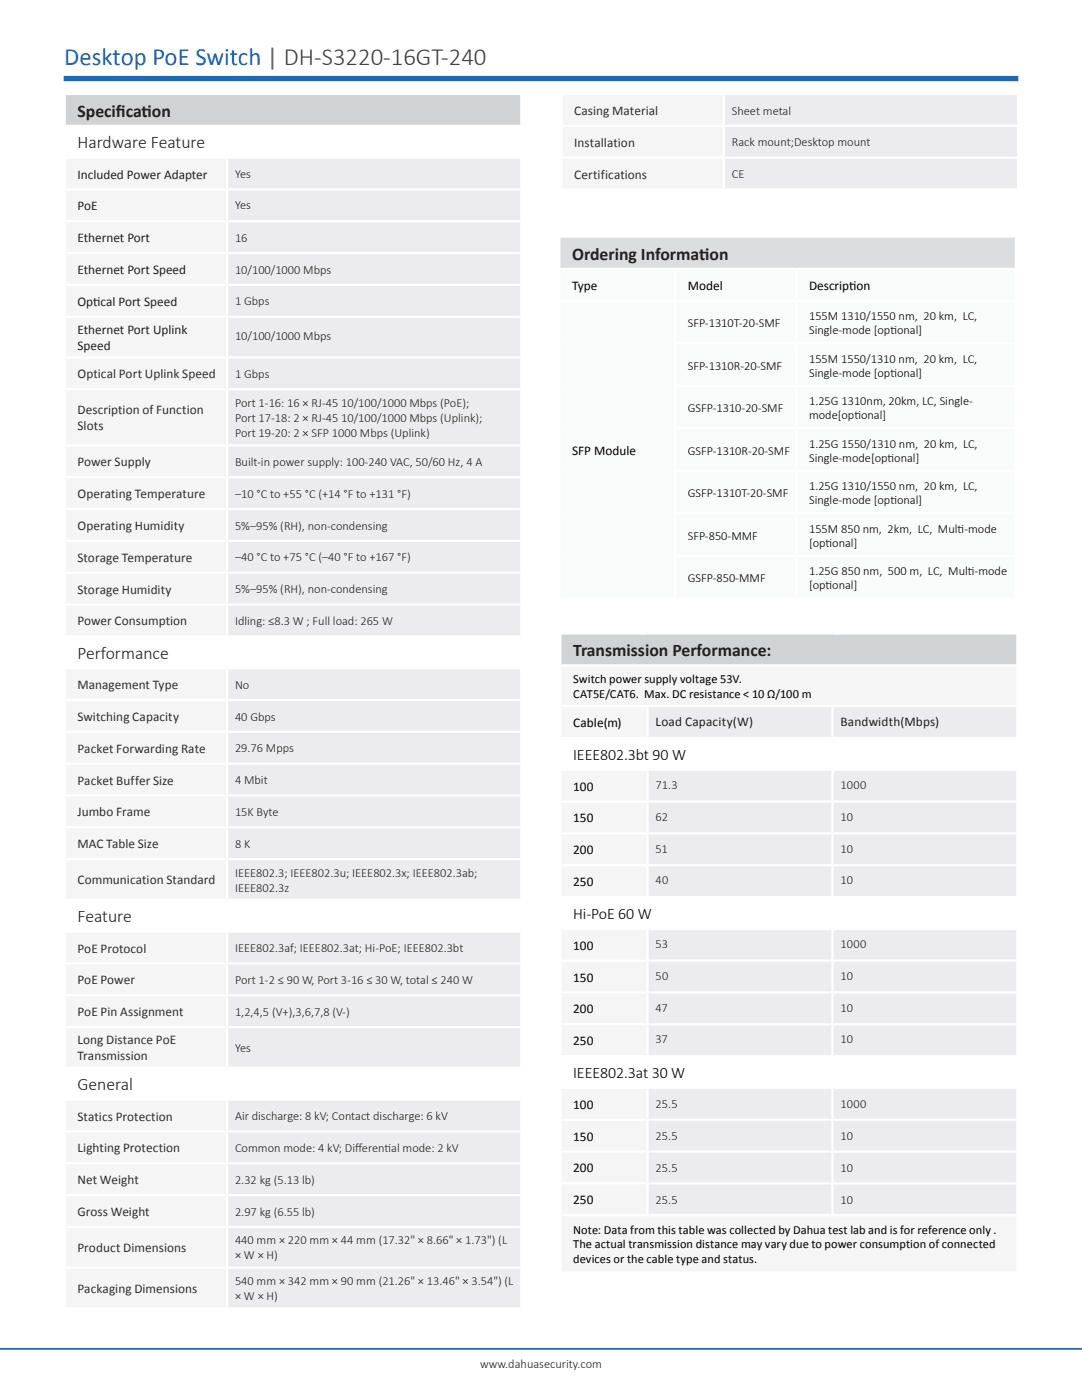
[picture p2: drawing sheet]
<svg xmlns="http://www.w3.org/2000/svg" width="216mm" height="279mm" viewBox="0 0 216 279" stroke-linecap="round" stroke-linejoin="round" font-family="sans-serif">
<defs><g id="words">
<text font-size="4.9" fill="#1e69b4" x="12.8" y="13">Desktop PoE Switch | DH-S3220-16GT-240</text>
<g font-size="3.5" fill="#231f20">
<text x="15.5" y="23.3">Specif</text>
<text x="23.1" y="23.3">icat</text>
<text x="28.3" y="23.3">ion</text>
<text x="15.5" y="29.6">Hardware Feature</text>
<text x="114.2" y="51.9">Ordering Informat</text>
<text x="139.5" y="51.9">ion</text>
<text x="15.5" y="131.5">Performance</text>
<text x="114.4" y="130.9">Transmission Performance:</text>
<text x="15.5" y="184.1">Feature</text>
<text x="15.5" y="217.6">General</text>
</g>
<g font-size="3.2">
<text x="114.4" y="151.6">IEEE802.3bt 90 W</text>
<text x="114.4" y="183.4">Hi-PoE 60 W</text>
<text x="114.4" y="215.1">IEEE802.3at 30 W</text>
</g>
<g font-size="2.6" fill="#312f30">
<text x="114.6" y="22.9">Casing Material</text>
<text x="114.6" y="29.3">Installation</text>
<text x="114.6" y="35.6">Certifications</text>
<text x="15.5" y="75.5">Optical Port Uplink Speed</text>
<text x="15.5" y="82.7">Description of Function</text>
<text x="15.5" y="85.9">Slots</text>
<text x="15.5" y="93.1">Power Supply</text>
<text x="15.5" y="99.4">Operating Temperature</text>
<text x="15.5" y="105.8">Operating Humidity</text>
<text x="15.5" y="112.1">Storage Temperature</text>
<text x="15.5" y="118.5">Storage Humidity</text>
<text x="15.5" y="124.8">Power Consumption</text>
<text x="15.5" y="137.5">Management Type</text>
<text x="15.5" y="143.9">Switching Capacity</text>
<text x="15.5" y="150.2">Packet Forwarding Rate</text>
<text x="15.5" y="156.6">Packet Buffer Size</text>
<text x="15.5" y="162.9">Jumbo Frame</text>
<text x="15.5" y="169.3">MAC Table Size</text>
<text x="15.5" y="176.5">Communication Standard</text>
<text x="15.5" y="190.1">PoE Protocol</text>
<text x="15.5" y="196.4">PoE Power</text>
<text x="15.5" y="202.8">PoE Pin Assignment</text>
<text x="15.5" y="208.4">Long Distance PoE</text>
<text x="15.5" y="211.6">Transmission</text>
<text x="15.5" y="223.6">Statics Protection</text>
<text x="15.5" y="230">Lighting Protection</text>
<text x="15.5" y="236.3">Net Weight</text>
<text x="15.5" y="242.7">Gross Weight</text>
<text x="15.5" y="249.9">Product Dimensions</text>
<text x="15.5" y="258">Packaging Dimensions</text>
</g>
<g font-size="2.6" fill="#231f20">
<text x="15.5" y="35.6">Included Power Adapter</text>
<text x="15.5" y="42">PoE</text>
<text x="15.5" y="48.3">Ethernet Port</text>
<text x="15.5" y="54.7">Ethernet Port Speed</text>
<text x="15.5" y="61">Opt</text>
<text x="18.6" y="61">ical Port Speed</text>
<text x="15.5" y="66.7">Ethernet Port Uplink</text>
<text x="15.5" y="69.9">Speed</text>
<text x="130.8" y="144.8">Load Capacity(W)</text>
<text x="167.7" y="144.8">Bandwidth(Mbps)</text>
</g>
<g font-size="2.6">
<text x="114.2" y="58">Type</text>
<text x="137.2" y="58">Model</text>
<text x="161.4" y="58">Descript</text>
<text x="169.4" y="58">ion</text>
<text x="114.2" y="90.8">SFP Module</text>
<text x="114.4" y="145.1">Cable(m)</text>
<text x="114.4" y="157.8">100</text>
<text x="114.4" y="164.1">150</text>
<text x="114.4" y="170.5">200</text>
<text x="114.4" y="176.8">250</text>
<text x="114.4" y="189.5">100</text>
<text x="114.4" y="195.9">150</text>
<text x="114.4" y="202.2">200</text>
<text x="114.4" y="208.6">250</text>
<text x="114.4" y="221.3">100</text>
<text x="114.4" y="227.6">150</text>
<text x="114.4" y="234">200</text>
<text x="114.4" y="240.3">250</text>
</g>
<g font-size="2.5" fill="#231f20">
<text x="146" y="22.9">Sheet metal</text>
<text x="146" y="29.2">Rack mount;Desktop mount</text>
<text x="46.9" y="35.6">Yes</text>
<text x="146" y="35.6">CE</text>
<text x="46.9" y="41.6">Yes</text>
<text x="46.9" y="48.3">16</text>
<text x="46.9" y="54.6">10/100/1000 Mbps</text>
<text x="46.9" y="61">1 Gbps</text>
<text x="46.9" y="67.9">10/100/1000 Mbps</text>
<text x="46.9" y="75.4">1 Gbps</text>
<text x="46.9" y="81.3">Port 1-16: 16 × RJ-45 10/100/1000 Mbps (PoE);</text>
<text x="46.9" y="84.2">Port 17-18: 2 × RJ-45 10/100/1000 Mbps (Uplink);</text>
<text x="46.9" y="87.2">Port 19-20: 2 × SFP 1000 Mbps (Uplink)</text>
<text x="46.9" y="93">Built-in power supply: 100-240 VAC, 50/60 Hz, 4 A</text>
<text x="46.9" y="99.4">–10 °C to +55 °C (+14 °F to +131 °F)</text>
<text x="46.9" y="105.7">5%–95% (RH), non-condensing</text>
<text x="46.9" y="112.1">–40 °C to +75 °C (–40 °F to +167 °F)</text>
<text x="46.9" y="118.4">5%–95% (RH), non-condensing</text>
<text x="46.9" y="124.8">Idling: ≤8.3 W ; Full load: 265 W</text>
<text x="46.9" y="137.5">No</text>
<text x="46.9" y="143.8">40 Gbps</text>
<text x="46.9" y="150.2">29.76 Mpps</text>
<text x="46.9" y="156.5">4 Mbit</text>
<text x="130.8" y="157.4">71.3</text>
<text x="167.7" y="157.4">1000</text>
<text x="46.9" y="162.9">15K Byte</text>
<text x="130.8" y="163.8">62</text>
<text x="167.7" y="163.8">10</text>
<text x="46.9" y="169.2">8 K</text>
<text x="130.8" y="170.1">51</text>
<text x="167.7" y="170.1">10</text>
<text x="46.9" y="175">IEEE802.3; IEEE802.3u; IEEE802.3x; IEEE802.3ab;</text>
<text x="46.9" y="177.9">IEEE802.3z</text>
<text x="130.8" y="176.5">40</text>
<text x="167.7" y="176.5">10</text>
<text x="46.9" y="190">IEEE802.3af; IEEE802.3at; Hi-PoE; IEEE802.3bt</text>
<text x="130.8" y="189.2">53</text>
<text x="167.7" y="189.2">1000</text>
<text x="46.9" y="196.4">Port 1-2 ≤ 90 W, Port 3-16 ≤ 30 W, total ≤ 240 W</text>
<text x="130.8" y="195.5">50</text>
<text x="167.7" y="195.5">10</text>
<text x="46.9" y="202.7">1,2,4,5 (V+),3,6,7,8 (V-)</text>
<text x="130.8" y="201.9">47</text>
<text x="167.7" y="201.9">10</text>
<text x="46.9" y="210">Yes</text>
<text x="130.8" y="208.2">37</text>
<text x="167.7" y="208.2">10</text>
<text x="130.8" y="221.2">25.5</text>
<text x="167.7" y="221.2">1000</text>
<text x="46.9" y="223.6">Air discharge: 8 kV; Contact discharge: 6 kV</text>
<text x="130.8" y="227.6">25.5</text>
<text x="167.7" y="227.6">10</text>
<text x="46.9" y="229.9">Common mode: 4 kV; Dif</text>
<text x="70.9" y="229.9">ferent</text>
<text x="76.7" y="229.9">ial mode: 2 kV</text>
<text x="130.8" y="233.9">25.5</text>
<text x="167.7" y="233.9">10</text>
<text x="46.9" y="236.3">2.32 kg (5.13 lb)</text>
<text x="46.9" y="242.6">2.97 kg (6.55 lb)</text>
<text x="130.8" y="240.3">25.5</text>
<text x="167.7" y="240.3">10</text>
<text x="46.9" y="248.4">440 mm × 220 mm × 44 mm (17.32&quot; × 8.66&quot; × 1.73&quot;) (L</text>
<text x="46.9" y="251.3">× W × H)</text>
<text x="46.9" y="256.5">540 mm × 342 mm × 90 mm (21.26&quot; × 13.46&quot; × 3.54&quot;) (L</text>
<text x="46.9" y="259.5">× W × H)</text>
<text x="95.8" y="272.9">www.dahuasecurity.com</text>
</g>
<g font-size="2.5">
<text x="137.2" y="65.3">SFP-1310T-20-SMF</text>
<text x="161.4" y="63.9">155M 1310/1550 nm, 20 km, LC,</text>
<text x="161.4" y="66.7">Single-mode [opt</text>
<text x="177.7" y="66.7">ional]</text>
<text x="137.2" y="73.8">SFP-1310R-20-SMF</text>
<text x="161.4" y="72.4">155M 1550/1310 nm, 20 km, LC,</text>
<text x="161.4" y="75.2">Single-mode [opt</text>
<text x="177.7" y="75.2">ional]</text>
<text x="137.2" y="82.3">GSFP-1310-20-SMF</text>
<text x="161.4" y="80.9">1.25G 1310nm, 20km, LC, Single-</text>
<text x="161.4" y="83.7">mode[opt</text>
<text x="170.5" y="83.7">ional]</text>
<text x="161.4" y="89.4">1.25G 1550/1310 nm, 20 km, LC,</text>
<text x="137.2" y="90.8">GSFP-1310R-20-SMF</text>
<text x="161.4" y="92.2">Single-mode[opt</text>
<text x="177.1" y="92.2">ional]</text>
<text x="137.2" y="99.2">GSFP-1310T-20-SMF</text>
<text x="161.4" y="97.8">1.25G 1310/1550 nm, 20 km, LC,</text>
<text x="161.4" y="100.7">Single-mode [opt</text>
<text x="177.7" y="100.7">ional]</text>
<text x="137.2" y="107.7">SFP-850-MMF</text>
<text x="161.4" y="106.3">155M 850 nm, 2km, LC, Mult</text>
<text x="191.1" y="106.3">i-mode</text>
<text x="161.4" y="109.1">[opt</text>
<text x="164.7" y="109.1">ional]</text>
<text x="137.2" y="116.2">GSFP-850-MMF</text>
<text x="161.4" y="114.8">1.25G 850 nm, 500 m, LC, Mult</text>
<text x="161.4" y="117.6">[opt</text>
<text x="164.7" y="117.6">ional]</text>
<text x="193.1" y="114.8">i-mode</text>
<text x="114.4" y="136.3">Switch power supply voltage 53V.</text>
<text x="114.4" y="139.3">CAT5E/CAT6. Max. DC resistance &lt; 10 Ω/100 m</text>
<text x="114.4" y="246.2">Note: Data from this table was collected by Dahua test lab and is for reference only .</text>
<text x="114.4" y="249.2">The actual transmission distance may vary due to power consumption of connected</text>
<text x="114.4" y="252.1">devices or the cable type and status.</text>
</g>
</g></defs>
<path d="M0 269.2h215.9" fill="none" stroke="#1e69b4" stroke-width=".35"/>
<path d="M12.7 15.7h190.5" fill="none" stroke="#1e69b4" stroke-width="1.1" stroke-linecap="butt"/>
<path d="M12.9 18.8h91.1v6.3h-91.1z" fill="#d1d2d4"/>
<path d="M12.9 25.1h91.1v6.4h-91.1zM12.9 127h91.1v6.3h-91.1zM12.9 179.6h91.1v6.3h-91.1zM12.9 213.1h91.1v6.4h-91.1z" fill="#fff"/>
<path d="M12.9 31.5h32.4v6.3h-32.4zM12.9 37.8h32.4v6.4h-32.4z" fill="#f5f5f6"/>
<path d="M45.3 31.5h58.7v6.3h-58.7zM45.3 37.8h58.7v6.4h-58.7z" fill="#ececee"/>
<path d="M12.9 44.2h32.4v6.3h-32.4z" fill="#f5f5f6"/>
<path d="M45.3 44.2h58.7v6.3h-58.7z" fill="#ececee"/>
<path d="M12.9 50.5h32.4v6.4h-32.4zM12.9 63.2h32.4v8.1h-32.4z" fill="#f5f5f6"/>
<path d="M45.3 50.5h58.7v6.4h-58.7zM45.3 63.2h58.7v8.1h-58.7z" fill="#ececee"/>
<path d="M12.9 56.9h32.4v6.3h-32.4z" fill="#f5f5f6"/>
<path d="M45.3 56.9h58.7v6.3h-58.7z" fill="#ececee"/>
<path d="M12.9 71.3h32.4v6.4h-32.4zM12.9 77.7h32.4v11.2h-32.4zM12.9 88.9h32.4v6.3h-32.4zM12.9 95.2h32.4v6.4h-32.4z" fill="#f5f5f6"/>
<path d="M45.3 71.3h58.7v6.4h-58.7zM45.3 77.7h58.7v11.2h-58.7zM45.3 88.9h58.7v6.3h-58.7zM45.3 95.2h58.7v6.4h-58.7z" fill="#ececee"/>
<path d="M12.9 101.6h32.4v6.3h-32.4zM12.9 107.9h32.4v6.4h-32.4zM12.9 114.3h32.4v6.4h-32.4z" fill="#f5f5f6"/>
<path d="M45.3 101.6h58.7v6.3h-58.7zM45.3 107.9h58.7v6.4h-58.7zM45.3 114.3h58.7v6.4h-58.7z" fill="#ececee"/>
<path d="M12.9 120.7h32.4v6.3h-32.4z" fill="#f5f5f6"/>
<path d="M45.3 120.7h58.7v6.3h-58.7z" fill="#ececee"/>
<path d="M12.9 133.3h32.4v6.4h-32.4zM12.9 139.7h32.4v6.3h-32.4zM12.9 146h32.4v6.4h-32.4zM12.9 152.4h32.4v6.4h-32.4z" fill="#f5f5f6"/>
<path d="M45.3 133.3h58.7v6.4h-58.7zM45.3 139.7h58.7v6.3h-58.7zM45.3 146h58.7v6.4h-58.7zM45.3 152.4h58.7v6.4h-58.7z" fill="#ececee"/>
<path d="M12.9 158.8h32.4v6.3h-32.4zM12.9 165.1h32.4v6.3h-32.4z" fill="#f5f5f6"/>
<path d="M45.3 158.8h58.7v6.3h-58.7zM45.3 165.1h58.7v6.3h-58.7z" fill="#ececee"/>
<path d="M12.9 171.4h32.4v8.2h-32.4z" fill="#f5f5f6"/>
<path d="M45.3 171.4h58.7v8.2h-58.7z" fill="#ececee"/>
<path d="M12.9 185.9h32.4v6.4h-32.4z" fill="#f5f5f6"/>
<path d="M45.3 185.9h58.7v6.4h-58.7z" fill="#ececee"/>
<path d="M12.9 192.3h32.4v6.3h-32.4zM12.9 198.6h32.4v6.4h-32.4zM12.9 205h32.4v8.1h-32.4z" fill="#f5f5f6"/>
<path d="M45.3 192.3h58.7v6.3h-58.7zM45.3 198.6h58.7v6.4h-58.7zM45.3 205h58.7v8.1h-58.7z" fill="#ececee"/>
<path d="M12.9 219.5h32.4v6.3h-32.4zM12.9 225.8h32.4v6.4h-32.4zM12.9 232.2h32.4v6.3h-32.4zM12.9 238.5h32.4v6.4h-32.4z" fill="#f5f5f6"/>
<path d="M45.3 219.5h58.7v6.3h-58.7zM45.3 225.8h58.7v6.4h-58.7zM45.3 232.2h58.7v6.3h-58.7zM45.3 238.5h58.7v6.4h-58.7z" fill="#ececee"/>
<path d="M12.9 244.9h32.4v8.1h-32.4zM12.9 253h32.4v8.1h-32.4z" fill="#f5f5f6"/>
<path d="M45.3 244.9h58.7v8.1h-58.7zM45.3 253h58.7v8.1h-58.7z" fill="#ececee"/>
<g fill="none" stroke="#fff" stroke-width=".44">
<path d="M12.7 18.8h91.5M12.9 19v5.9M104 19v5.9M12.7 25.1h91.5M12.7 31.5h91.5M12.7 37.8h91.5M12.9 25.3v5.9M12.9 31.7v5.9M12.9 38v5.9M45.3 31.7v5.9M45.3 38v5.9M104 25.3v5.9"/>
<path d="M104 31.7v5.9M104 38v5.9M12.7 44.2h91.5M12.7 50.5h91.5M12.7 56.9h91.5M12.9 44.4v5.9M12.9 50.7v5.9M12.9 57.1v5.9M45.3 44.4v5.9M45.3 50.7v5.9M45.3 57.1v5.9M104 44.4v5.9"/>
<path d="M104 50.7v5.9M104 57.1v5.9M12.7 63.2h91.5M12.7 71.3h91.5M12.7 77.7h91.5M12.9 63.4v7.7M12.9 71.6v5.9M12.9 77.9v10.8M45.3 63.4v7.7M45.3 71.6v5.9M45.3 77.9v10.8M104 63.4v7.7"/>
<path d="M104 71.6v5.9M104 77.9v10.8M12.7 88.9h91.5M12.7 95.2h91.5M12.9 89.1v5.9M12.9 95.5v5.9M45.3 89.1v5.9M45.3 95.5v5.9M104 89.1v5.9M104 95.5v5.9M12.7 101.6h91.5M12.7 107.9h91.5"/>
<path d="M12.7 114.3h91.5M12.9 101.8v5.9M12.9 108.2v5.9M12.9 114.5v5.9M45.3 101.8v5.9M45.3 108.2v5.9M45.3 114.5v5.9M104 101.8v5.9M104 108.2v5.9M104 114.5v5.9M12.7 120.7h91.5M12.7 127h91.5"/>
<path d="M12.7 133.3h91.5M12.7 139.7h91.5M12.9 120.9v5.9M12.9 127.2v5.9M12.9 133.6v5.9M12.9 139.9v5.9M45.3 120.9v5.9M45.3 133.6v5.9M45.3 139.9v5.9M104 120.9v5.9M104 127.2v5.9M104 133.6v5.9"/>
<path d="M104 139.9v5.9M12.7 146h91.5M12.7 152.4h91.5M12.7 158.8h91.5M12.9 146.3v5.9M12.9 152.6v5.9M12.9 159v5.9M45.3 146.3v5.9M45.3 152.6v5.9M45.3 159v5.9M104 146.3v5.9M104 152.6v5.9"/>
<path d="M104 159v5.9M12.7 165.1h91.5M12.7 171.4h91.5M12.7 179.6h91.5M12.9 165.3v5.9M12.9 171.7v7.7M12.9 179.8v5.9M45.3 165.3v5.9M45.3 171.7v7.7M104 165.3v5.9M104 171.7v7.7M104 179.8v5.9"/>
<path d="M12.7 185.9h91.5M12.7 192.3h91.5M12.7 198.6h91.5M12.9 186.1v6M12.9 192.5v5.9M12.9 198.8v6M45.3 186.1v6M45.3 192.5v5.9M45.3 198.8v6M104 186.1v6M104 192.5v5.9M104 198.8v6"/>
<path d="M12.7 205h91.5M12.7 213.1h91.5M12.7 219.5h91.5M12.9 205.2v7.7M12.9 213.3v5.9M12.9 219.7v5.9M45.3 205.2v7.7M45.3 219.7v5.9M104 205.2v7.7M104 213.3v5.9M104 219.7v5.9M12.7 225.8h91.5"/>
<path d="M12.7 232.2h91.5M12.7 238.5h91.5M12.9 226v5.9M12.9 232.4v5.9M12.9 238.7v5.9M45.3 226v5.9M45.3 232.4v5.9M45.3 238.7v5.9M104 226v5.9M104 232.4v5.9M104 238.7v5.9M12.7 244.9h91.5"/>
<path d="M12.7 253h91.5M12.9 245.1v7.7M12.9 253.2v7.7M45.3 245.1v7.7M45.3 253.2v7.7M104 245.1v7.7M104 253.2v7.7M12.7 261.1h91.5"/>
</g>
<path d="M112.1 18.8h32.3v6.3h-32.3z" fill="#f5f5f6"/>
<path d="M144.4 18.8h58.7v6.3h-58.7z" fill="#ececee"/>
<path d="M112.1 25.1h32.3v6.4h-32.3zM112.1 31.5h32.3v6.3h-32.3z" fill="#f5f5f6"/>
<path d="M144.4 25.1h58.7v6.4h-58.7zM144.4 31.5h58.7v6.3h-58.7z" fill="#ececee"/>
<g fill="none" stroke="#fff" stroke-width=".44">
<path d="M111.8 18.8h91.6M112.1 19v5.9M144.4 19v5.9M203.1 19v5.9M111.8 25.1h91.6M111.8 31.5h91.6M111.8 37.8h91.6M112.1 25.3v5.9M112.1 31.7v5.9M144.4 25.3v5.9M144.4 31.7v5.9M203.1 25.3v5.9"/>
<path d="M203.1 31.7v5.9"/>
</g>
<path d="M111.6 47.2h91.1v6.5h-91.1z" fill="#dbddde"/>
<g fill="#f9fafa">
<path d="M111.6 53.7h23.1v6.3h-23.1zM134.7 53.7h24.2v6.3h-24.2zM158.9 53.7h43.8v6.3h-43.8zM111.6 60h23.1v59.4h-23.1zM134.7 110.9h24.2v8.5h-24.2zM158.9 110.9h43.8v8.5h-43.8z"/>
<path d="M134.7 60h24.2v8.5h-24.2zM158.9 60h43.8v8.5h-43.8zM134.7 68.5h24.2v8.5h-24.2zM158.9 68.5h43.8v8.5h-43.8zM134.7 77h24.2v8.5h-24.2zM158.9 77h43.8v8.5h-43.8zM134.7 85.5h24.2v8.5h-24.2zM158.9 85.5h43.8v8.5h-43.8zM134.7 94h24.2v8.4h-24.2zM158.9 94h43.8v8.4h-43.8zM134.7 102.4h24.2v8.5h-24.2zM158.9 102.4h43.8v8.5h-43.8z"/>
</g>
<g fill="none" stroke="#fff" stroke-width=".44">
<path d="M111.4 47.2h91.5M111.4 53.7h91.5M111.6 47.4v6M111.6 53.9v5.9M134.7 53.9v5.9M158.9 53.9v5.9M202.7 47.4v6M202.7 53.9v5.9M111.4 60h91.5M111.6 60.2v59M134.5 68.5h68.4M134.5 77h68.4"/>
<path d="M134.7 60.2v8.1M134.7 68.7v8.1M134.7 77.2v8M158.9 60.2v8.1M158.9 68.7v8.1M158.9 77.2v8M202.7 60.2v8.1M202.7 68.7v8.1M202.7 77.2v8M134.5 85.5h68.4M134.5 94h68.4M134.7 85.7v8"/>
<path d="M134.7 94.2v8M158.9 85.7v8M158.9 94.2v8M202.7 85.7v8M202.7 94.2v8M111.4 119.4h91.5M134.5 102.4h68.4M134.5 110.9h68.4M134.7 102.7v8M134.7 111.1v8.1M158.9 102.7v8M158.9 111.1v8.1"/>
<path d="M202.7 102.7v8M202.7 111.1v8.1"/>
</g>
<path d="M111.8 126.4h91.2v6.4h-91.2z" fill="#d1d2d4"/>
<g fill="#f5f5f6">
<path d="M111.8 132.8h91.2v8.1h-91.2z"/>
<path d="M111.8 140.9h17.4v6.4h-17.4z"/>
</g>
<path d="M129.2 140.9h36.9v6.4h-36.9zM166.1 140.9h36.9v6.4h-36.9z" fill="#ececee"/>
<path d="M111.8 147.3h91.2v6.3h-91.2zM111.8 179h91.2v6.4h-91.2zM111.8 210.8h54.3v6.3h-54.3zM166.1 210.8h36.9v6.3h-36.9z" fill="#fff"/>
<path d="M111.8 153.6h17.4v6.4h-17.4zM111.8 160h17.4v6.3h-17.4zM111.8 166.3h17.4v6.4h-17.4zM111.8 172.7h17.4v6.3h-17.4z" fill="#f5f5f6"/>
<path d="M129.2 153.6h36.9v6.4h-36.9zM166.1 153.6h36.9v6.4h-36.9zM129.2 160h36.9v6.3h-36.9zM166.1 160h36.9v6.3h-36.9zM129.2 166.3h36.9v6.4h-36.9zM166.1 166.3h36.9v6.4h-36.9zM129.2 172.7h36.9v6.3h-36.9zM166.1 172.7h36.9v6.3h-36.9zM129.2 185.4h36.9v6.3h-36.9zM166.1 185.4h36.9v6.3h-36.9zM129.2 191.7h36.9v6.4h-36.9zM166.1 191.7h36.9v6.4h-36.9zM129.2 198.1h36.9v6.3h-36.9zM166.1 198.1h36.9v6.3h-36.9zM129.2 204.4h36.9v6.4h-36.9zM166.1 204.4h36.9v6.4h-36.9z" fill="#ececee"/>
<g fill="#f5f5f6">
<path d="M111.8 185.4h17.4v6.3h-17.4zM111.8 191.7h17.4v6.4h-17.4zM111.8 198.1h17.4v6.3h-17.4zM111.8 204.4h17.4v6.4h-17.4z"/>
<path d="M111.8 217.1h17.4v6.4h-17.4zM111.8 223.5h17.4v6.3h-17.4zM111.8 229.8h17.4v6.4h-17.4zM111.8 236.2h17.4v6.3h-17.4zM111.8 242.5h91.2v11.4h-91.2z"/>
</g>
<path d="M129.2 217.1h36.9v6.4h-36.9zM166.1 217.1h36.9v6.4h-36.9zM129.2 223.5h36.9v6.3h-36.9zM166.1 223.5h36.9v6.3h-36.9zM129.2 229.8h36.9v6.4h-36.9zM166.1 229.8h36.9v6.4h-36.9zM129.2 236.2h36.9v6.3h-36.9zM166.1 236.2h36.9v6.3h-36.9z" fill="#ececee"/>
<g fill="none" stroke="#fff" stroke-width=".44">
<path d="M111.6 126.4h91.6M111.6 132.8h91.6M111.8 126.7v5.9M111.8 133v7.7M203 126.7v5.9M203 133v7.7M111.6 140.9h91.6M111.6 147.3h91.6M111.6 153.6h91.6M111.6 160h91.6M111.8 141.1v5.9M111.8 147.5v5.9"/>
<path d="M111.8 153.8v5.9M129.2 141.1v5.9M129.2 153.8v5.9M166.1 141.1v5.9M166.1 153.8v5.9M203 141.1v5.9M203 147.5v5.9M203 153.8v5.9M111.6 179h91.6M111.6 166.3h91.6M111.6 172.7h91.6M111.8 160.2v5.9"/>
<path d="M111.8 166.5v5.9M111.8 172.9v5.9M111.8 179.2v5.9M129.2 160.2v5.9M129.2 166.5v5.9M129.2 172.9v5.9M166.1 160.2v5.9M166.1 166.5v5.9M166.1 172.9v5.9M203 160.2v5.9M203 166.5v5.9M203 172.9v5.9"/>
<path d="M203 179.2v5.9M111.6 185.4h91.6M111.6 191.7h91.6M111.6 198.1h91.6M111.8 185.6v5.9M111.8 191.9v5.9M111.8 198.3v5.9M129.2 185.6v5.9M129.2 191.9v5.9M129.2 198.3v5.9M166.1 185.6v5.9M166.1 191.9v5.9"/>
<path d="M166.1 198.3v5.9M203 185.6v5.9M203 191.9v5.9M203 198.3v5.9M111.6 210.8h91.6M111.6 204.4h91.6M111.6 217.1h91.6M111.8 204.6v5.9M111.8 211v5.9M111.8 217.3v5.9M129.2 204.6v5.9M129.2 217.3v5.9"/>
<path d="M166.1 204.6v5.9M166.1 211v5.9M166.1 217.3v5.9M203 204.6v5.9M203 211v5.9M203 217.3v5.9M111.6 223.5h91.6M111.6 229.8h91.6M111.6 236.2h91.6M111.8 223.7v5.9M111.8 230v5.9M111.8 236.4v5.9"/>
<path d="M129.2 223.7v5.9M129.2 230v5.9M129.2 236.4v5.9M166.1 223.7v5.9M166.1 230v5.9M166.1 236.4v5.9M203 223.7v5.9M203 230v5.9M203 236.4v5.9M111.6 242.5h91.6M111.6 253.9h91.6M111.8 242.7v11"/>
<path d="M203 242.7v11"/>
</g>
<use href="#words"/>
</svg>
